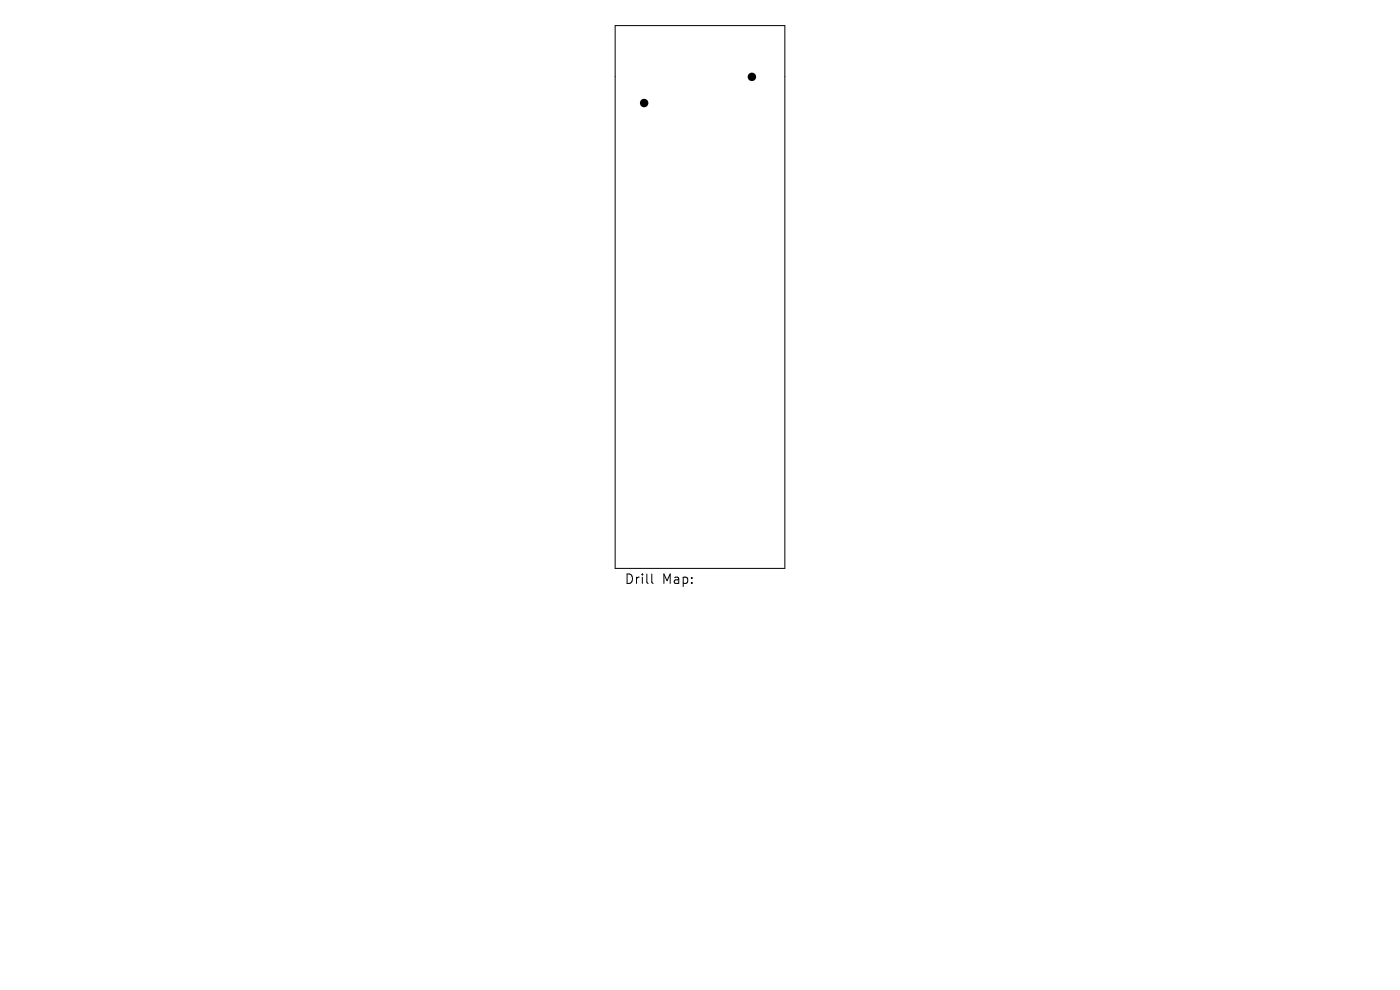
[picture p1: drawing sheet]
<svg xmlns="http://www.w3.org/2000/svg" width="297mm" height="210mm" viewBox="0 0 297 210" stroke-linecap="round" stroke-linejoin="round" font-family="sans-serif">
<defs><g id="words">
<g font-size="2.8">
<text x="132.4" y="124.1">Drill</text>
<text x="140.4" y="124.1">Map:</text>
</g>
</g></defs>
<path d="M130.5 5.4h36v115.2h-36zM138.3 121.8v1.7l.3 .3" fill="none" stroke="#000" stroke-width=".21"/>
<g fill="#000">
<circle cx="159.5" cy="16.3" r=".9"/>
<circle cx="136.7" cy="21.9" r=".9"/>
</g>
<use href="#words"/>
</svg>
